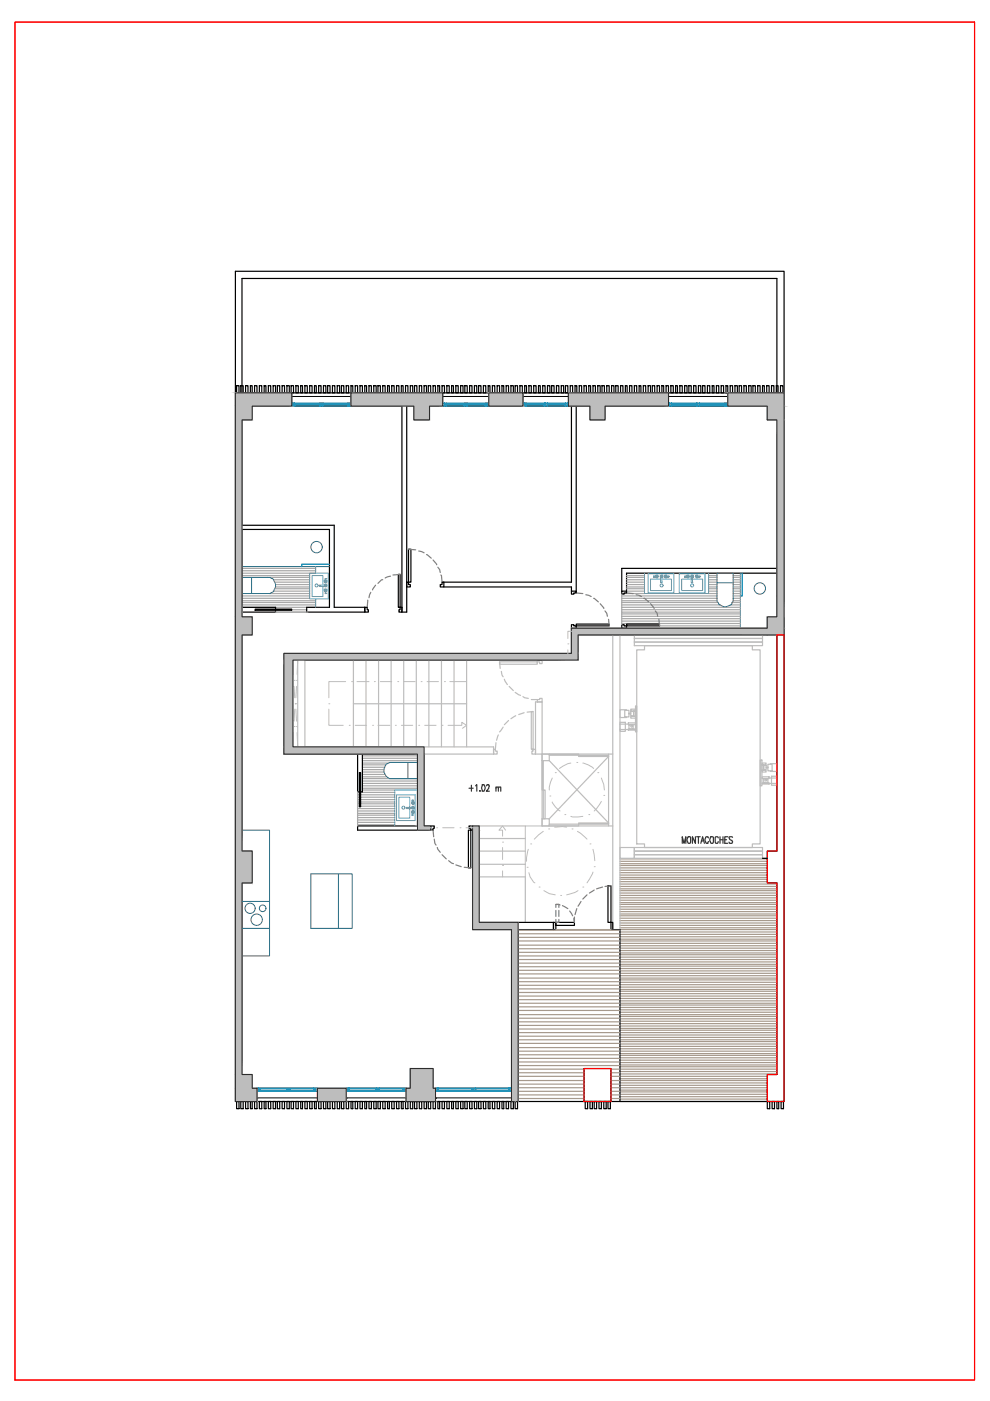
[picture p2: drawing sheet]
<svg xmlns="http://www.w3.org/2000/svg" width="210mm" height="297mm" viewBox="0 0 210 297" stroke-linecap="round" stroke-linejoin="round" font-family="sans-serif">
<!-- layer: 0 -->
<g fill="none" stroke="#000" stroke-width=".25">
<path d="M49.9 57.5h116.3v176h-116.3zM49.9 83.3h116.3M50.2 81.8h.5v1.5h-.5zM51.1 81.8h.5v1.5h-.5zM51.3 83.3v-24.3h113.4v24.3M52.1 81.8h.5v1.5h-.5zM53.1 81.8h.4v1.5h-.4zM54 81.8h.5v1.5h-.5zM55 81.8h.5v1.5h-.5zM56 81.8h.4v1.5h-.4zM56.9 81.8h.5v1.5h-.5zM57.9 81.8h.5v1.5h-.5z"/>
<path d="M58.8 81.8h.5v1.5h-.5zM59.8 81.8h.5v1.5h-.5zM60.8 81.8h.5v1.5h-.5zM61.7 81.8h.5v1.5h-.5zM61.8 83.3v.6h-.1v.3h.1v1.9M62.7 81.8h.5v1.5h-.5zM63.8 81.8h.3v1.5h-.3zM64.6 81.8h.6v1.5h-.6zM65.7 81.8h.5v1.5h-.5zM66.7 81.8h.4v1.5h-.4zM67.6 81.8h.5v1.5h-.5zM68.6 81.8h.5v1.5h-.5z"/>
<path d="M69.5 81.8h.5v1.5h-.5zM70.5 81.8h.5v1.5h-.5zM71.5 81.8h.5v1.5h-.5zM72.4 81.8h.5v1.5h-.5zM73.4 81.8h.5v1.5h-.5zM74.4 83.3v.6h.1v.3h-.1v1.9M74.4 81.8h.4v1.5h-.4zM75.3 81.8h.5v1.5h-.5zM76.3 81.8h.5v1.5h-.5zM77.3 81.8h.4v1.5h-.4zM78.2 81.8h.5v1.5h-.5zM79.2 81.8h.6v1.5h-.6z"/>
<path d="M80.1 81.8h.5v1.5h-.5zM81.2 81.8h.5v1.5h-.5zM82.2 81.8h.4v1.5h-.4zM83.1 81.8h.5v1.5h-.5zM84.1 81.8h.5v1.5h-.5zM85.1 81.8h.4v1.5h-.4zM86 81.8h.5v1.5h-.5zM87 81.8h.5v1.5h-.5zM87.9 81.8h.5v1.5h-.5zM88.9 81.8h.5v1.5h-.5zM89.9 81.8h.5v1.5h-.5zM90.8 81.8h.5v1.5h-.5z"/>
<path d="M91.8 81.8h.5v1.5h-.5zM92.8 81.8h.4v1.5h-.4zM93.7 81.8h.5v1.5h-.5zM93.9 83.3v.6h-.2v.3h.2v1.9M94.7 81.8h.6v1.5h-.6zM95.8 81.8h.3v1.5h-.3zM96.6 81.8h.6v1.5h-.6zM97.7 81.8h.5v1.5h-.5zM98.6 81.8h.5v1.5h-.5zM99.6 81.8h.5v1.5h-.5zM100.6 81.8h.5v1.5h-.5zM101.5 81.8h.5v1.5h-.5z"/>
<path d="M102.5 81.8h.5v1.5h-.5zM103.5 81.8h.4v1.5h-.4zM103.6 83.3v.6h.2v.3h-.2v1.9M104.4 81.8h.5v1.5h-.5zM105.4 81.8h.5v1.5h-.5zM106.4 81.8h.4v1.5h-.4zM107.3 81.8h.5v1.5h-.5zM108.3 81.8h.5v1.5h-.5zM109.2 81.8h.5v1.5h-.5zM110.2 81.8h.5v1.5h-.5zM110.9 83.3v.6h-.2v.3h.2v1.9M111.3 81.8h.3v1.5h-.3z"/>
<path d="M112.1 81.8h.5v1.5h-.5zM113.2 81.8h.5v1.5h-.5zM114.2 81.8h.4v1.5h-.4zM115.1 81.8h.5v1.5h-.5zM116.1 81.8h.5v1.5h-.5zM117 81.8h.5v1.5h-.5zM118 81.8h.5v1.5h-.5zM119 81.8h.5v1.5h-.5zM119.9 81.8h.5v1.5h-.5zM120.5 83.3v.6h.2v.3h-.2v1.9M120.9 81.8h.5v1.5h-.5zM121.2 86.1v37.3h-27.1"/>
<path d="M121.9 81.8h.4v1.5h-.4zM122.2 86.1v39.2M122.8 81.8h.5v1.5h-.5zM123.8 81.8h.5v1.5h-.5zM124.8 81.8h.4v1.5h-.4zM125.7 81.8h.5v1.5h-.5zM126.7 81.8h.6v1.5h-.6zM127.6 81.8h.5v1.5h-.5zM128.7 81.8h.5v1.5h-.5zM129.7 81.8h.5v1.5h-.5zM130.6 81.8h.5v1.5h-.5zM131.6 81.8h.5v1.5h-.5z"/>
<path d="M132.6 81.8h.4v1.5h-.4zM133.5 81.8h.5v1.5h-.5zM134.5 81.8h.5v1.5h-.5zM135.5 81.8h.4v1.5h-.4zM136.4 81.8h.5v1.5h-.5zM137.4 81.8h.5v1.5h-.5zM138.3 81.8h.5v1.5h-.5zM139.3 81.8h.5v1.5h-.5zM140.3 81.8h.4v1.5h-.4zM141.2 81.8h.5v1.5h-.5zM141.7 83.3v.6h-.1v.3h.1v1.9M142.2 81.8h.5v1.5h-.5z"/>
<path d="M143.3 81.8h.3v1.5h-.3zM144.1 81.8h.6v1.5h-.6zM145.2 81.8h.5v1.5h-.5zM146.1 81.8h.5v1.5h-.5zM147.1 81.8h.5v1.5h-.5zM148.1 81.8h.5v1.5h-.5zM149 81.8h.5v1.5h-.5zM150 81.8h.5v1.5h-.5zM151 81.8h.4v1.5h-.4zM151.9 81.8h.5v1.5h-.5zM152.9 81.8h.5v1.5h-.5zM153.9 81.8h.4v1.5h-.4z"/>
<path d="M154.3 83.3v.6h.1v.3h-.1v1.9M154.8 81.8h.5v1.5h-.5zM155.8 81.8h.5v1.5h-.5zM156.7 81.8h.5v1.5h-.5zM157.7 81.8h.5v1.5h-.5zM158.8 81.8h.5v1.5h-.5zM159.6 81.8h.5v1.5h-.5zM160.7 81.8h.5v1.5h-.5zM161.7 81.8h.4v1.5h-.4zM162.6 81.8h.5v1.5h-.5zM163.6 81.8h.5v1.5h-.5zM164.6 81.8h.4v1.5h-.4z"/>
<path d="M165.5 81.8h.5v1.5h-.5zM51.3 134.6v45.9h2.2v6.7h-2.2v40.6h2.2v2.9h33.5v-4.1h4.8v4.1h16.7v-33.6h-8.3v-22M58.4 129.1v-.3h-7.1v-16.5h18.6v16.5h-4.9v1h12.3v-1h-6.4v-17.4h-19.6v-22.4h2.2v-2.9h31.7v43.7h1v-43.7h1.6v2.9h3.3v-2.9h34v2.9h3.2v-2.9h34.4v2.9h2v41.8M58.4 129.4v.4h-7.1v1M94.1 124.4h27.1v.9M162.7 133.2h-41.5v5.3h-61v21.4h28.3v15.2h-12.7v.9h15.5M162.7 134.6h-40.1v5.3h-58M164.7 126.4h.1M164.7 134.6v45.9h-2v6.7h2v40.6h-2v5.7M164.7 120.5h-32.9v4.8M164.7 121.5h-31.9v3.8M75.8 159.9v8h.4"/>
<path d="M76.8 159.9v8h-.3M89.9 159.9v15.2h1.4M101.6 175.1v20.5h15.7v1.5h-7.4v36.4M129.9 197.1h1.5v36.4M161.7 182h1M50.2 233.5h.5v1.6h-.5zM51.1 233.5h.5v1.6h-.5zM52.1 233.5h.5v1.6h-.5zM53.1 233.5h.4v1.6h-.4zM54 233.5h.5v1.6h-.5zM54.6 232.8h-.1l.1 .1M55 233.5h.5v1.6h-.5z"/>
<path d="M56 233.5h.4v1.6h-.4zM56.9 233.5h.5v1.6h-.5zM57.9 233.5h.5v1.6h-.5zM58.8 233.5h.5v1.6h-.5zM59.8 233.5h.5v1.6h-.5zM60.8 233.5h.5v1.6h-.5zM61.7 233.5h.5v1.6h-.5zM62.7 233.5h.5v1.6h-.5zM63.8 233.5h.3v1.6h-.3zM64.6 233.5h.6v1.6h-.6zM65.7 233.5h.5v1.6h-.5zM66.7 233.5h.4v1.6h-.4z"/>
<path d="M67.3 232.8h.1l-.1 .1M67.6 233.5h.5v1.6h-.5zM68.6 233.5h.5v1.6h-.5zM69.5 233.5h.5v1.6h-.5zM70.5 233.5h.5v1.6h-.5zM71.5 233.5h.5v1.6h-.5zM72.4 233.5h.5v1.6h-.5zM73.4 233.5h.5v1.6h-.5zM73.5 232.8h-.1l.1 .1M74.4 233.5h.4v1.6h-.4zM75.3 233.5h.5v1.6h-.5zM76.3 233.5h.5v1.6h-.5z"/>
<path d="M77.3 233.5h.4v1.6h-.4zM78.2 233.5h.5v1.6h-.5zM79.2 233.5h.6v1.6h-.6zM80.1 233.5h.5v1.6h-.5zM81.2 233.5h.5v1.6h-.5zM82.2 233.5h.4v1.6h-.4zM83.1 233.5h.5v1.6h-.5zM84.1 233.5h.5v1.6h-.5zM85.1 233.5h.4v1.6h-.4zM86 233.5h.5v1.6h-.5zM86.1 232.8h.1l-.1 .1M87 233.5h.5v1.6h-.5z"/>
<path d="M87.9 233.5h.5v1.6h-.5zM88.9 233.5h.5v1.6h-.5zM89.9 233.5h.5v1.6h-.5zM90.8 233.5h.5v1.6h-.5zM91.8 233.5h.5v1.6h-.5zM92.5 232.8h-.2l.2 .1M92.8 233.5h.4v1.6h-.4zM93.7 233.5h.5v1.6h-.5zM94.7 233.5h.6v1.6h-.6zM95.8 233.5h.3v1.6h-.3zM96.6 233.5h.6v1.6h-.6zM97.7 233.5h.5v1.6h-.5z"/>
<path d="M98.6 233.5h.5v1.6h-.5zM99.6 233.5h.5v1.6h-.5zM100.6 233.5h.5v1.6h-.5zM101.5 233.5h.5v1.6h-.5zM102.5 233.5h.5v1.6h-.5zM103.5 233.5h.4v1.6h-.4zM104.4 233.5h.5v1.6h-.5zM105.4 233.5h.5v1.6h-.5zM106.4 233.5h.4v1.6h-.4zM107.3 233.5h.5v1.6h-.5zM108.3 233.5h.5v1.6h-.5zM108.5 232.8h.1l-.1 .1"/>
<path d="M109.2 233.5h.5v1.6h-.5zM123.8 226.6h5.7v6.9h-5.7zM124.1 233.5h.5v1.6h-.5zM125.1 233.5h.5v1.6h-.5zM126 233.5h.5v1.6h-.5zM127 233.5h.5v1.6h-.5zM128 233.5h.5v1.6h-.5zM128.9 233.5h.5v1.6h-.5zM162.7 233.5h.5v1.6h-.5zM163.7 233.5h.5v1.6h-.5zM164.7 233.5h.4v1.6h-.4zM165.6 233.5h.5v1.6h-.5z"/>
</g>
<!-- layer: 17-mamparas-vidrio -->
<g fill="none" stroke="#0086b3" stroke-width=".25">
<path d="M61.8 85.5h.3v.6h-.3zM62.1 85.5h.4v.6h-.4zM62.5 85.5h5.3v.6h-5.3zM62.5 85.7h5.3v.1h-5.3zM67.8 85.5h.3v.6h-.3zM68.1 85.5h.4v.6h-.4zM68.5 85.5h5.3v.6h-5.3zM68.5 85.7h5.3v.1h-5.3zM73.8 85.5h.2v.6h-.2zM74 85.5h.4v.6h-.4zM93.9 85.5h.3v.6h-.3zM94.2 85.5h.4v.6h-.4z"/>
<path d="M94.6 85.5h3.8v.6h-3.8zM94.6 85.7h3.8v.1h-3.8zM98.4 85.5h.4v.6h-.4zM98.8 85.5h.3v.6h-.3zM99.1 85.5h3.8v.6h-3.8zM99.1 85.7h3.8v.1h-3.8zM102.9 85.5h.4v.6h-.4zM103.3 85.5h.3v.6h-.3zM110.9 85.5h.4v.6h-.4zM111.3 85.5h.2v.6h-.2zM111.5 85.5h3.9v.6h-3.9zM111.5 85.7h3.9v.1h-3.9z"/>
<path d="M115.4 85.5h.3v.6h-.3zM115.7 85.5h.4v.6h-.4zM116.1 85.5h3.8v.6h-3.8zM116.1 85.7h3.8v.1h-3.8zM119.9 85.5h.4v.6h-.4zM120.3 85.5h.2v.6h-.2zM141.7 85.5h.3v.6h-.3zM142 85.5h.4v.6h-.4zM142.4 85.5h5.3v.6h-5.3zM142.4 85.7h5.3v.1h-5.3zM147.7 85.5h.3v.6h-.3zM148 85.5h.3v.6h-.3z"/>
<path d="M148.3 85.5h5.4v.6h-5.4zM148.3 85.7h5.4v.1h-5.4zM153.7 85.5h.2v.6h-.2zM153.9 85.5h.4v.6h-.4zM69.9 119.6h-5.9v.5M157.4 121.5v4.9h-.4M54.5 230.7h12.8h-.4v.7h.4v-.7M54.5 230.7h.4v.7h-.4zM54.9 230.7h.2v.7h-.2zM55.1 230.7h5.7v.7h-5.7zM55.1 231.1h5.7M60.8 230.7h.4v.7h-.4z"/>
<path d="M61.2 230.7h.3v.7h-.3zM61.5 230.7h5v.7h-5zM61.5 231.1h5M66.5 230.7h.4v.7h-.4zM73.4 230.7h12.7h-.2v.7h.2v-.7M73.4 230.7h.4v.7h-.4zM73.8 230.7h.2v.7h-.2zM74 230.7h5.8v.7h-5.8zM74 231.1h5.8M79.8 230.7h.2v.7h-.2zM80 230.7h.4v.7h-.4zM80.4 230.7h5.1v.7h-5.1z"/>
<path d="M80.4 231.1h5.1M85.5 230.7h.4v.7h-.4zM92.3 230.7h16.2h-.4v.7h.4v-.7M92.3 230.7h.4v.7h-.4zM92.7 230.7h.3v.7h-.3zM93 230.7h7.1v.7h-7.1zM93 231.1h7.1M100.1 230.7h.4v.7h-.4zM100.5 230.7h.3v.7h-.3zM100.8 230.7h7v.7h-7zM100.8 231.1h7M107.8 230.7h.3v.7h-.3z"/>
</g>
<!-- layer: CARPINTERIA -->
<g fill="none" stroke="#a6a6a6" stroke-width=".25">
<path d="M51.3 120.5h15.6M51.3 121h15.6M51.3 121.5h15.6M51.3 122h14.4M51.3 126.4h14.4M51.3 126.9h14.4M51.3 127.4h15.6M51.3 127.7h15.6M51.3 128.3h15.6M51.3 128.8h15.6M57.2 125.8h8.5M57.3 122.4h8.4"/>
<path d="M57.9 125.3h7.8M58 122.9h7.7M58.3 123.4h7.4M58.3 124.8h7.4M58.4 123.9h7.3M58.4 124.4h7.3M58.4 129.8h6.9M61.8 129.3h3.2M131.8 128.8h25.2M131.8 129.3h25.2M131.8 129.8h25.2M131.8 130.2h25.2"/>
<path d="M131.8 130.7h25.2M131.8 131.2h25.2M131.8 131.7h25.2M131.8 132.2h25.2M131.8 126.4h20.2M131.8 126.9h20.2M131.8 127.4h20.2M131.8 127.7h20.5M131.8 128.3h20.9M131.8 126v6.4M132.3 125.8h4.4M132.3 132.7h.5"/>
<path d="M132.8 122h3.9M132.8 122.4h3.9M132.8 122.9h3.9M132.8 123.4h3.9M132.8 123.9h3.9M132.8 124.4h3.9M132.8 124.8h3.9M132.8 125.3h3.9M132.8 133.1h24.2M139.8 132.7h17.2M150.2 122h1.8M150.2 122.4h1.8"/>
<path d="M150.2 122.9h1.8M150.2 123.4h1.8M150.2 123.9h1.8M150.2 124.4h1.8M150.2 124.8h1.8M150.2 125.3h1.8M150.2 125.8h1.8M154.8 128.3h2.2M155.2 127.7h1.8M155.4 122h1.6M155.4 122.4h1.6M155.4 122.9h1.6"/>
<path d="M155.4 123.4h1.6M155.4 123.9h1.6M155.4 124.4h1.6M155.4 124.8h1.6M155.4 125.3h1.6M155.4 125.8h1.6M155.4 126.4h1.6M155.4 126.9h1.6M155.4 127.4h1.6M75.8 168h.4M75.8 168.5h.4M75.8 169h.4"/>
<path d="M75.8 169.5h.4M75.8 170h.4M75.8 170.4h.4M75.8 170.9h.4M75.8 171.4h7.9M75.8 171.9h7.9M75.8 172.5h7.9M75.8 172.8h7.9M75.8 173.3h7.9M75.8 173.8h7.9M75.8 174.4h7.9M75.8 174.9h7.9"/>
<path d="M75.8 167.9v7.2M76.5 168h7.2M76.5 168.5h7.2M76.5 169h7.2M76.5 169.5h7.2M76.5 170h7.2M76.5 170.4h7.2M76.5 170.9h7.2M76.8 160.3h11.7M76.8 160.8h11.7M76.8 161.3h11.7M76.8 161.8h5.6"/>
<path d="M76.8 162.2h5M76.8 162.7h4.7M76.8 163.2h4.6M76.8 163.7h4.6M76.8 164.2h4.7M76.8 164.7h5.1M76.8 165.1h11.7M76.8 165.6h11.7M76.8 166.1h11.7M76.8 166.6h11.7M76.8 167.1h11.7M76.8 167.5h6.9"/>
</g>
<!-- layer: 0-Sanitarios -->
<g fill="none" stroke="#3f6f7f" stroke-width=".21">
<path d="M51.3 122.4h5.5a1.67 1.67 0 0 1 1.6 1.4 2.2 2.2 0 0 1-.7 1.8l-.4 .2h-6zM51.3 120.1h18.6M53.3 122.4v3.4M152 121.5h3.4v5.7a1.73 1.73 0 0 1-1.8 1.5 1.73 1.73 0 0 1-1.6-1.8zM152 123.6h3.4M157 121.5v11.7M51.3 176h5.9v26.7h-5.9M81.9 162l.7-.3h5.9v3.4h-5.4a1.78 1.78 0 0 1-1.6-1.2 1.78 1.78 0 0 1 .4-1.9zM86.5 161.7v3.4M51.3 196.8h5.9M51.3 191.1h5.9M65.9 185.3h8.8v11.5h-8.8z"/>
<path d="M71.8 185.3v11.5"/>
<circle cx="67.1" cy="116" r="1.21"/>
<circle cx="161.1" cy="124.8" r="1.21"/>
<circle cx="53" cy="192.6" r="1.08"/>
<circle cx="54.4" cy="195" r="1.21"/>
<circle cx="55.7" cy="192.6" r=".7"/>
</g>
<!-- layer: CARPINTERIA -->
<g fill="none" stroke="#a6998c" stroke-width=".25">
<path d="M109.9 199.5h54.8M109.9 197.2h21.5M109.9 198h21.5M109.9 198.7h21.5M131.4 182.1h31.3M131.4 182.6h31.3M131.4 183.1h31.3M131.4 183.5h31.3M131.4 184h31.3M131.4 184.5h31.3M131.4 185h31.3M131.4 185.5h31.3"/>
<path d="M131.4 186h31.3M131.4 186.4h31.3M131.4 186.9h31.3M131.4 187.4h33.3M131.4 187.9h33.3M131.4 188.5h33.3M131.4 188.8h33.3M131.4 189.3h33.3M131.4 189.9h33.3M131.4 190.4h33.3M131.4 190.9h33.3M131.4 191.4h33.3"/>
<path d="M131.4 191.8h33.3M131.4 192.3h33.3M131.4 192.8h33.3M131.4 193.3h33.3M131.4 193.8h33.3M131.4 194.2h33.3M131.4 194.7h33.3M131.4 195.2h33.3M131.4 195.7h33.3M131.4 196.2h33.3M131.4 196.7h33.3M131.4 197.1h33.3"/>
<path d="M131.4 197.6h33.3M131.4 198.1h33.3M131.4 198.6h33.3M131.4 199.1h33.3M109.9 211.9h21.5M109.9 212.7h54.8M109.9 203.4h54.8M109.9 207.4h54.8M109.9 211.2h54.8M109.9 215.1h54.8M109.9 218.9h54.8M109.9 200.4h21.5"/>
<path d="M109.9 201.2h21.5M109.9 201.9h21.5M109.9 202.7h21.5M109.9 204.2h21.5M109.9 205h21.5M109.9 205.7h21.5M109.9 206.5h21.5M109.9 208.1h21.5M109.9 208.9h21.5M109.9 209.7h21.5M109.9 210.4h21.5M109.9 213.5h21.5"/>
<path d="M109.9 214.2h21.5M109.9 215.9h21.5M109.9 216.6h21.5M109.9 217.4h21.5M109.9 218.2h21.5M109.9 219.7h21.5M131.4 200h33.3M131.4 200.5h33.3M131.4 201h33.3M131.4 201.5h33.3M131.4 202h33.3M131.4 202.4h33.3"/>
<path d="M131.4 202.9h33.3M131.4 203.9h33.3M131.4 204.5h33.3M131.4 204.8h33.3M131.4 205.3h33.3M131.4 205.9h33.3M131.4 206.4h33.3M131.4 206.9h33.3M131.4 207.8h33.3M131.4 208.3h33.3M131.4 208.8h33.3M131.4 209.3h33.3"/>
<path d="M131.4 209.8h33.3M131.4 210.2h33.3M131.4 210.7h33.3M131.4 211.7h33.3M131.4 212.2h33.3M131.4 213.1h33.3M131.4 213.6h33.3M131.4 214.1h33.3M131.4 214.6h33.3M131.4 215.5h33.3M131.4 216h33.3M131.4 216.5h33.3"/>
<path d="M131.4 217h33.3M131.4 217.5h33.3M131.4 218h33.3M131.4 218.4h33.3M131.4 219.4h33.3M131.4 219.9h33.3M109.9 220.5h54.8M109.9 222.9h54.8M109.9 226.7h13.9M109.9 228.2h13.9M109.9 229.1h13.9M109.9 230.6h13.9"/>
<path d="M109.9 221.2h21.5M109.9 222.1h21.5M109.9 223.6h21.5M109.9 224.4h21.5M109.9 225.2h21.5M109.9 225.9h21.5M109.9 227.4h13.9M109.9 229.9h13.9M109.9 231.4h13.9M109.9 232.1h13.9M109.9 232.9h13.9M129.5 226.7h35.2"/>
<path d="M129.5 228.2h33.2M129.5 229.1h33.2M129.5 230.6h33.2M129.5 227.4h1.9M129.5 229.9h1.9M129.5 231.4h1.9M129.5 232.1h1.9M129.5 232.9h1.9M131.4 220.8h33.3M131.4 221.3h33.3M131.4 221.9h33.3M131.4 222.4h33.3"/>
<path d="M131.4 223.4h33.3M131.4 223.8h33.3M131.4 224.3h33.3M131.4 224.8h33.3M131.4 225.3h33.3M131.4 225.8h33.3M131.4 226.2h33.3M131.4 227.2h33.3M131.4 227.7h33.3M131.4 228.7h31.3M131.4 229.6h31.3M131.4 230.1h31.3"/>
<path d="M131.4 231.1h31.3M131.4 231.5h31.3M131.4 232h31.3M131.4 232.5h31.3M131.4 233h31.3M131.4 233.5h31.3"/>
</g>
<!-- layer: 0 -->
<g fill="none" stroke="#bdbdbd" stroke-width=".25">
<path d="M62.1 139.9h1v18.5h-1zM64.6 139.9v18.5h40v1.5h-14.7M74.9 139.9v18.5M77.6 139.9v18.5M80.3 139.9v18.5M82.9 139.9v18.5M85.6 139.9v18.5M88.3 139.9v18.5M90.9 139.9v18.5M93.6 139.9v18.5M96.3 139.9v18.5M98.9 139.9v18.5"/>
<path d="M129.9 134.6v62.5M131.4 134.6v62.5M134.5 136.1h27.2v.8h-27.2zM134.5 135.4h27.2v.7h-27.2zM134.5 134.6h27.2v.8h-27.2zM135 137.8h1.7v-.9h22.8v.9h1.7v41.1h-1.7v.8h-22.8v-.8h-1.7zM74.9 149.2h24M113.5 148.8h1.4v11.1h-1.4zM114.9 159.9h1.6v1.4h-1.6zM116.5 159.9h6.2v.2h-6.2zM129 159.9v15.2M129.9 159.9h-15v15.2h15"/>
<path d="M131.4 153.1h1.2v2h-1.2zM131.4 153.5h1.8M131.4 154.7h1.8M132.5 150.6h.9v1.4h-.9zM132.8 150.6v-.1h-1.4v1.6h1.4v-.1M133.2 153.3h1.5v.4h-1.5zM133.2 154.5h1.5v.3h-1.5zM133.4 151.2h.3v.2h-.3zM133.4 153.7h.8v.8h-.8zM133.7 150.4h1v.3h-1zM133.7 151.9h1v.4h-1zM133.7 150.9h.7v.9h-.7z"/>
<path d="M134.4 150.7h.3v1.2h-.3zM134.7 149.7h.3v5.5h-.3zM100.2 175.1h11.2M101.6 177.8h9.8M114.9 173.6h1.6v1.5h-1.6zM114.9 161.3h.3v6.2h-.3zM115.2 167.5h.4v6.1h-.4zM116.5 174.7h6.2v.4h-6.2zM116.5 161.3l12.5 13.2M122.7 160.1h6.3v.3h-6.3zM122.7 174.5h6.3v.2h-6.3zM129 160.4l-12.5 13.2"/>
<path d="M131.4 179.7h3.1v2.3h-3.1zM134.5 179.7h27.2v.8h-27.2zM161.2 161.1h.3v5.5h-.3zM161.5 162.2h.4v1.1h-.4zM161.5 161.8h.9v.4h-.9zM161.5 163.3h.9v.4h-.9zM161.5 164.7h1.6v.4h-1.6zM161.5 166h1.6v.2h-1.6zM161.9 162.3h.5v.9h-.5zM161.9 165.1h.9v.9h-.9zM162.4 162.7h.4v.1h-.4zM162.8 162h.9v1.4h-.9z"/>
<path d="M163.1 165h1.6M163.1 166.1h1.6M163.3 162v-.1h1.4v1.7h-1.4v-.2M163.6 164.6h1.1v1.9h-1.1zM101.6 185.9h9.8v9.7M101.6 183.2h9.8M101.6 180.5h9.8M134.5 180.5h27.2v.7h-27.2zM134.5 181.2h27.2v.8h-27.2z"/>
<circle cx="133.9" cy="154" r=".19"/>
<circle cx="162.4" cy="165.4" r=".19"/>
</g>
<!-- layer: 23-PUERTAS -->
<g fill="none" stroke="#000" stroke-width=".25">
<path d="M86.6 116.4h.5v7h-.5zM51.3 130.8h2.2v3.8h-2.2M54.1 129.1h7.7v.3h-7.7zM77.3 128.8h.6v.5h.2v.5h-.8zM84.5 121.8h.3v7h-.3zM84.8 128.8h.4v1h-.6v-.5h.2zM86.2 123.4h.4v.5h.4v.5h-.8zM93.7 123.4h.4v1h-.8v-.5h.4zM113.9 139.9h1M121.2 132.4h.5v.3h.5v.5h-1zM121.2 125.3h1v.4h-.5v.3h-.5zM122.2 132.3h7v.4h-7z"/>
<path d="M131.8 132.4h.5v.3h.5v.5h-1zM131.8 125.3h1v.4h-.5v.3h-.5zM132.8 132.3h7v.4h-7zM164.7 130.8h-2v3.8h2M76.2 163.8h.3v7.3h-.3zM91.3 175.1h.8v.5h-.3v.4h-.5zM99.3 176h.5v8h-.5zM99.4 175.1h.8v.9h-.4v-.4h-.4zM117.3 195.6h.6v1.5h-.6zM117.9 195.6h3.9v.6h-3.9zM128.9 187.8h.6v7.8h-.6zM129.5 195.6h.4v1.5h-.4z"/>
</g>
<g fill="none" stroke="#bdbdbd" stroke-width=".25">
<path d="M113.9 139.9v.4h.5v.4h.5v-.8M104.6 158.9h.4v.3h.4v.7h-.8zM105.2 157.5l-.2 1.4M105.7 155.8l-.4 1.2M105.9 140.3h8v.5h-8zM105.9 140.3l.1 1.4M106.3 142.4l.1 .7 .3 .4M106.7 154.2l-.8 1M106.9 144l.7 1.1M107.8 152.8l-.9 .9M108 145.5l.8 .9M109.2 146.8l1.2 .6"/>
<path d="M109.3 151.8l-1 .6M110.9 147.7l.4 .2 .7 .2M111.1 151.1l-1.1 .4M112.6 150.9h.4v8h-.4zM112.6 148.3h1.3M113 158.9h.5v1h-.7v-.7h.2zM113 150.9l-1.2 .1M113.9 148.3h.5v-.2h.5v.7h-1z"/>
</g>
<g fill="none" stroke="#808080" stroke-width=".25">
<path d="M86.6 116.4l1.5 .2M88.8 116.8l1.1 .4M90.4 117.6l1 .7M91.8 118.7l.8 1M78 127.2l-.1 1.6M78.6 125.6l-.4 1.1M79.6 124.1l-.6 1M81.2 122.9h-.3l-.8 .8M82.8 122.2l-1.1 .3M84.8 121.8l-1.5 .1M92.8 120.3l.4 .5 .1 .6M93.5 121.9l.2 1.5"/>
<path d="M122.2 125.7l1.4 .1M124.2 126.1l1.1 .4M125.9 126.9l1 .7M127.3 128l.7 1M128.3 129.5l.4 .5 .1 .7M129 131.3l.2 1.4M132.8 125.7l1.4 .1M134.9 126.1l1.1 .4M136.5 126.9l1 .7M137.9 128l.8 1M138.9 129.5l.4 .5 .1 .7M139.7 131.3l.1 1.4"/>
<path d="M91.8 176l.1 1.4M92.1 177.9l.1 .9 .3 .4M92.7 179.7l.6 1M93.7 181.2l.9 .9M95.1 182.5l1 .6M96.6 183.4l1.2 .4M98.4 183.9l1.4 .1M117.9 192.4v-.6h.6v.6M117.9 194.9v.7h.6v-.7M117.9 191.8l.8 .1M117.9 193v1.3M118.5 193v1.3"/>
<path d="M119.3 192l1.1 .6M120.8 193.2l.6 1M121.8 194.4v1.2l-.1-.9M122.3 192.6l-.4 1.3M123.2 191.1l-.6 1M124.5 189.7l-.9 .9M126 188.7l-1 .6M127.8 188.1l-1.3 .4M129.5 187.8l-1.2 .1"/>
</g>
<!-- layer: 0 -->
<g fill="none" stroke="#bdbdbd" stroke-width=".21">
<path d="M62.1 139.9l.1 3.1M62.6 139.2h-1.3v1.4M63.1 139.9l-.1 3.1M63.8 139.2h.1M65 139.2h2.4M68.7 139.2h.1M70 139.2h2.4M73.7 139.2h.1M74.8 139.2h2.5M78.6 139.2h.1M79.8 139.2h2.5M83.4 139.2h.1"/>
<path d="M84.7 139.2h2.4M88.4 139.2h.1M89.7 139.2h2.4M93.3 139.2h.1M94.6 139.2h2.4M98.3 139.2h.1M99.4 139.2h2.6M103.1 139.2h.1M104.4 139.2h2.5M108.1 139.2h.1M109.3 139.2h2.5M113 139.2h.1"/>
<path d="M114.3 139.2h2.4M118 139.2h.1M120.4 137.8v1.4h-1.3M120.4 136.5h.1M123.1 133.8h-2.7v1.6M124.3 133.8h.1M125.5 133.8h2.5M129.2 133.8h.1M130.4 133.8h2.6M134.1 133.8h.1M135.4 133.8h2.4M139.1 133.8h.1"/>
<path d="M140.3 133.8h2.4M144 133.8h.1M145.2 133.8h2.5M149 133.8h.1M150.1 133.8h2.6M153.8 133.8h.1M155.1 133.8h2.4M158.8 133.8h.1M160 133.8h2.7M61.3 157.8v1.3h2.8M61.3 156.6h.1M61.3 151.6h.1"/>
<path d="M61.3 146.7h.1M61.3 141.7h.1M61.3 143v2.5M61.3 147.9v2.5M61.3 152.9v2.4M62.2 155.3l-.1 3.1M62.4 154h.1M62.4 144.3h.1M62.4 145.5l.1 2.4M62.5 150.4l-.1 2.5M62.6 149.2h.1M62.7 150.4l.2 2.5"/>
<path d="M62.9 144.3h.1M62.9 154h.1M62.9 145.5l-.2 2.4M63 155.3l.1 3.1M65.4 159.1h.1M66.7 159.1h2.4M69.7 150.4v3.4h3.1M69.7 149.2h.1M70.4 159.1h.1M71.6 159.1h2.4M73.3 144.5h-3.6v3.4M74 153.8h.1"/>
<path d="M74.5 144.5h.1M75.3 159.1h.1M75.3 153.8h2.4M75.7 144.5h2.5M76.5 159.1h2.5M79 153.8h.1M79.4 144.5h.1M80.1 159.1h.1M80.1 153.8h2.6M80.6 144.5h2.5M81.4 159.1h2.4M83.8 153.8h.1"/>
<path d="M84.3 144.5h.1M85.1 159.1h.1M85.1 153.8h2.4M85.6 144.5h2.4M86.4 159.1h2.8v2M88.8 153.8h.1M89.3 144.5h.1M90 153.8h2.5M90.6 144.5h2.4M93.7 153.8h.1M94.2 144.5h.1M95 153.8h2.9v-.7l1 .7-.9 .6"/>
<path d="M95.4 144.5h3.5M89.2 173.5v2h2.1M89.2 172.2h.1M89.2 167.4h.1M89.2 162.4h.1M89.2 163.7v2.4M89.2 168.5v2.6M92.6 175.5h.1M93.9 175.5h2.4M97.5 175.5h.1M98.8 175.5h2.2v1.8M101 178.5h.1"/>
<path d="M101 179.8v2.4M106.6 178.5h.1M106.6 179.7v2.5M107.2 176l-.6-.9-.8 .9h.8v1.3M112.5 178.9h.1M114.9 175.1h-3.5v10.8M115.2 176.3l-1.9 1.6M116.3 175.8h.1M116.6 168.8h.1M117.1 165l-.6 1.9v.6M117.1 170a4.4 4.4 0 0 0 1.6 1.9M117.6 175.4l1.7-.2 .8 .2"/>
<path d="M117.7 163.8h.1M119.8 172.7h.1M121 161.8l-.6 .1-1.8 1M121 173.1l.4 .1 2.2-.1M121.3 175.8h.1M122.3 161.7h.1M122.4 176.3l2.1 1.6M123.6 161.8a4.9 4.9 0 0 1 2.3 1.1M124.8 172.7h.1M125.1 178.9h.1M126.7 163.8h.1M127.5 165l.5 1.4 .1 1.1"/>
<path d="M127.5 169.9l-1.5 2M128 168.6h.1M101 194.5v1.8h2.9M101 193.3h.1M101 188.5h.1M101 183.5h.1M101 184.8v2.4M101 189.6v2.5M105 196.3h.1M106.3 196.3h2.9v2.7M106.6 183.5h.1M106.6 184.6v1.3"/>
<path d="M111.8 183.9h.1M112 180.1l-.4 1.7v.8M112.1 185l.3 .9 .8 1.2 .2 .1M114.3 188.1h.1M115.3 188.8l1.2 .7 1.2 .2M118.9 189.9h.1M122.6 188.8l-.7 .4-1.8 .5M123.6 188.1h.1M125.7 180.1l.4 2.4M125.7 184.9l-1.2 2.3M126 183.8h.1M109.2 219.9h.1"/>
<path d="M109.2 215h.1M109.2 210h.1M109.2 205.1h.1M109.2 200.1h.1M109.2 201.4v2.4M109.2 206.4v2.4M109.2 211.3v2.4M109.2 216.1v2.6M109.2 229.7h.1M109.2 224.8h.1M109.2 221.1v2.5M109.2 226v2.5"/>
<path d="M109.2 231v2.5"/>
</g>
<path d="M61.7 84.1h12.8M93.7 84.1h10.1M110.7 84.1h10M141.6 84.1h12.8M54.5 232.8h12.9M73.4 232.8h12.8M92.3 232.8h16.3" fill="none" stroke="#000" stroke-width=".21"/>
<g fill="none" stroke="#333" stroke-width=".25">
<path d="M99.4 167.1h.9M99.9 166.5v1.3M100.8 166.6l.3-.2v1.4M101.7 167.6l.2 .2zM102.2 166.4h.4a.92 .92 0 0 1-.1 1.4h-.3l-.1-.7zM103.1 166.6a.32 .32 0 0 1 .4-.2 .32 .32 0 0 1 .3 .3l-.7 1.1h.7M105.2 167.1l.1-.2h.4v.9M105.2 166.9v.9M105.7 167.1l.1-.2h.4v.9M144.7 178.8v-1.4l.3 1.4 .4-1.4v1.4M145.8 177.5l.5-.1a1.23 1.23 0 0 1-.1 1.4h-.3l-.2-.5zM147.4 177.4v1.4l-.6-1.4v1.4"/>
<path d="M147.7 177.4h.8M148.1 177.4v1.4M148.6 178.8l.4-1.4 .4 1.4M148.7 178.3h.4M150.2 177.7l-.1-.3h-.4l-.2 .5 .2 .9h.4l.1-.4M150.6 177.5l.5-.1a1.23 1.23 0 0 1-.1 1.4h-.3l-.2-.5zM152.3 177.7l-.2-.3h-.3a1.23 1.23 0 0 0 .1 1.4h.2l.2-.4M152.7 177.4v1.4M152.7 178h.6M153.3 177.4v1.4M153.7 178h.4M154.3 177.4h-.6v1.4h.6"/>
<path d="M155.3 177.5l-.1-.1-.6 .1 .1 .4 .5 .3 .1 .2-.1 .4h-.5l-.1-.3"/>
</g>
<!-- layer: 20-MUROS-CERRAMIENTO -->
<path d="M3.2 4.7h203.4v287.9h-203.4zM164.7 134.6h1.5v98.9h-3.5v-5.7h2v-40.6h-2v-6.7h2zM54.5 230.7v2.8M67.3 230.7v2.8M73.4 230.7v2.8M86.1 230.7v2.8M92.3 230.7v2.8M108.5 230.7v2.8M123.8 226.6h5.7v6.9h-5.7z" fill="none" stroke="#f00" stroke-width=".25"/>
<!-- layer: Sanitarios -->
<g fill="none" stroke="#5ca1b8" stroke-width=".21">
<path d="M65.7 121.5h3.9v5.5h-3.9zM66.9 120.1v1.4M66.9 127v1.8M67.7 124.2h.1M67.7 124.1h1.3M67.7 124.3h1.3M67.8 124.2h.1M68.5 124.1v-2.1h-2.3v4.5h2.3v-2.2M68.7 124a.32 .32 0 0 1 .5-.1 .32 .32 0 0 1 0 .5 .32 .32 0 0 1-.5-.1M68.9 124l.2-.1 .1 .2-.1 .2h-.2M68.9 124l.3 .1-.3 .2M68.9 122.9a.32 .32 0 0 0-.1 .5 .32 .32 0 0 0 .5 0 .32 .32 0 0 0-.2-.5"/>
<path d="M69 122.7v.3h.1v-.3h-.1h.1M69 122.7h.1M69 123.3h.1M69 124.2h.1M69 125.8v-.3h.1v.3h-.1h.1M69 125.8h.1M69 125.2h.1M69 125.2l-.1 .3a.32 .32 0 0 1-.1-.5 .32 .32 0 0 1 .5 0 .32 .32 0 0 1-.2 .5M69 123v.3M69.1 123.1l.1 .2-.3 .1v-.3v.3h.2v-.3M69.1 122.7h.1M69.1 125.8h.1"/>
<path d="M69.1 123v.3M69.1 125.2v.3M69.1 125.3v-.3h-.2v.3v-.3l.3 .1-.1 .2M136.7 121.5v4.3h13.5v-4.3M137.4 121.7h5.5v4h-5.5zM138.6 122.2h.3v.2h-.3zM138.6 122.3h.1M138.6 122.2h.1M138.6 122.2v.1M138.9 122.2h.3M138.9 122.1a.32 .32 0 0 1 .5-.1 .32 .32 0 0 1 0 .5 .32 .32 0 0 1-.5-.2h.3M139.1 122.1h.3v.2h-.3h.3l-.1-.3-.2 .2"/>
<path d="M139.2 122.3h.1M140.1 122.8h-2.2v2.4h4.5v-2.4h-2.1M140.1 122.3v1.3M140.1 122.3l.2-.3 .1 .3M140.1 122.5a.32 .32 0 0 1-.1-.5 .32 .32 0 0 1 .5 0 .32 .32 0 0 1-.1 .5M140.1 122.4v-.2l.2-.2 .2 .2-.1 .2M140.2 122.3h.1M140.2 123.6h.1M140.2 123.4h.1M140.3 122.3v1.3M141.1 122.3h.1M141.1 122.2h.2l-.2-.2-.1 .3h.3h-.2"/>
<path d="M141.3 122.1l-.2-.1-.1 .2 .1 .2 .2-.1M141.4 122.2h.3v.2h-.3zM141.5 122.1a.32 .32 0 0 0-.5-.1 .32 .32 0 0 0 0 .5 .32 .32 0 0 0 .5-.2M141.7 122.3h.1M141.7 122.2h.1M141.7 122.2v.1M144 121.7h5.5v4h-5.5zM145.2 122.2h.3v.2h-.3zM145.2 122.3h.1M145.2 122.2h.1M145.2 122.2v.1M145.5 122.2h.3"/>
<path d="M145.6 122.1a.32 .32 0 0 1 .4-.1 .32 .32 0 0 1 0 .5 .32 .32 0 0 1-.4-.2h.2M145.7 122.2l.2-.2 .2 .2-.2 .2-.2-.1M145.7 122.1l.2-.1 .2 .2-.2 .2-.2-.1M145.8 122.3h.1M146.6 122.8h-2.1v2.4h4.5v-2.4h-2.2M146.6 122.3v1.3M146.6 122.3l.1-.3 .2 .3M146.6 122.5a.32 .32 0 0 1-.1-.5 .32 .32 0 0 1 .5 0 .32 .32 0 0 1-.1 .5M146.6 122.4v-.2l.1-.2 .2 .2v.2M146.7 122.3h.1M146.7 123.6h.1M146.7 123.4h.1"/>
<path d="M146.8 122.3v1.3M147.7 122.3h.1M147.7 122.2h.2l-.3-.1 .1 .3 .2-.1M147.7 122.3h.3M147.9 122.1l-.2-.1-.1 .2 .1 .2 .2-.1M148 122.2h.3v.2h-.3zM148.1 122.1a.32 .32 0 0 0-.5-.1 .32 .32 0 0 0 0 .5 .32 .32 0 0 0 .5-.2M148.3 122.3h.1M148.3 122.2h.1M148.3 122.2v.1M84.1 168.5h3.9v5.5h-3.9zM86.1 171.3h.1"/>
<path d="M86.1 171.2h1.4M86.1 171.4h1.4M86.2 171.3h.1M86.9 171.2v-2.2h-2.3v4.5h2.3v-2.1M87.3 171.1a.32 .32 0 0 1 .5-.1 .32 .32 0 0 1 0 .5 .32 .32 0 0 1-.5-.1M87.4 169.7v.3h.1v-.3h-.1h.1M87.4 169.7h.1M87.4 172.8v-.3h.1v.3h-.1h.1M87.4 172.8h.1M87.4 170v.3M87.4 172.2v.3M87.4 171.1h.2l.2 .1-.2 .2h-.2"/>
<path d="M87.4 171.1l.4 .1-.4 .2M87.5 169.9a.32 .32 0 0 0-.2 .5 .32 .32 0 0 0 .5 0 .32 .32 0 0 0-.2-.5M87.5 170.1l-.1 .2 .2 .1 .2-.1-.2-.2M87.5 169.7h.1M87.5 170.3h.1M87.5 171.3h.1M87.5 172.8h.1M87.5 172.2h.1M87.5 172.2v.2a.32 .32 0 0 1-.2-.4 .32 .32 0 0 1 .5 0 .32 .32 0 0 1-.2 .4M87.5 170v.3M87.5 170l-.1 .3 .2 .1 .2-.1-.2-.3M87.6 172.3l.2-.2-.4-.1 .1 .3-.1-.3 .4 .1-.2 .2"/>
<path d="M88.5 167.5h-4.8v7.6"/>
<circle cx="67.1" cy="124.1" r=".32"/>
<circle cx="140.3" cy="124.1" r=".32"/>
<circle cx="146.7" cy="124.1" r=".32"/>
<circle cx="85.5" cy="171.2" r=".32"/>
</g>
<!-- layer: CARPINTERIA -->
<g fill="#bdbdbd" stroke="#bdbdbd" stroke-width=".21">
<path d="M49.9 83.3l11.9 2.8v-2.8zM49.9 83.3l11.9 2.8h-11.9z"/>
<path d="M49.9 86.1l3.6 2.9v-2.9zM49.9 86.1l3.6 2.9h-3.6z"/>
<path d="M49.9 89l1.4 41.8v-41.8zM49.9 89l1.4 41.8h-1.4z"/>
<path d="M49.9 130.8l3.6 3.8v-3.8zM49.9 130.8l3.6 3.8h-3.6z"/>
<path d="M49.9 134.6l1.4 45.9v-45.9zM49.9 134.6l1.4 45.9h-1.4z"/>
<path d="M49.9 180.5l3.6 6.7v-6.7zM49.9 180.5l3.6 6.7h-3.6z"/>
<path d="M49.9 187.2l1.4 40.6v-40.6zM49.9 187.2l1.4 40.6h-1.4z"/>
<path d="M49.9 227.8l3.6 2.9v-2.9zM49.9 227.8l3.6 2.9h-3.6z"/>
<path d="M49.9 230.7l4.6 2.8v-2.8zM49.9 230.7l4.6 2.8h-4.6z"/>
<path d="M67.3 230.7l6.1 2.8v-2.8zM67.3 230.7l6.1 2.8h-6.1z"/>
<path d="M87 226.6l4.8 4.1v-4.1zM87 226.6l4.8 4.1h-4.8z"/>
<path d="M86.1 230.7l6.2 2.8v-2.8zM86.1 230.7l6.2 2.8h-6.2z"/>
<path d="M74.4 83.3l19.5 2.8v-2.8zM74.4 83.3l19.5 2.8h-19.5z"/>
<path d="M87.8 86.1l3.3 2.9v-2.9zM87.8 86.1l3.3 2.9h-3.3z"/>
<path d="M103.6 83.3l7.3 2.8v-2.8zM103.6 83.3l7.3 2.8h-7.3z"/>
<path d="M120.5 83.3l21.2 2.8v-2.8zM120.5 83.3l21.2 2.8h-21.2z"/>
<path d="M125.1 86.1l3.2 2.9v-2.9zM125.1 86.1l3.2 2.9h-3.2z"/>
<path d="M154.3 83.3l11.9 2.8v-2.8zM154.3 83.3l11.9 2.8h-11.9z"/>
<path d="M162.7 86.1l3.5 2.9v-2.9zM162.7 86.1l3.5 2.9h-3.5z"/>
<path d="M164.7 89l1.5 41.8v-41.8zM164.7 89l1.5 41.8h-1.5z"/>
<path d="M162.7 130.8l3.5 2.4v-2.4zM162.7 130.8l3.5 2.4h-3.5z"/>
<path d="M121.2 133.2l45 1.4v-1.4zM121.2 133.2l45 1.4h-45z"/>
<path d="M121.2 134.6l1.4 3.9v-3.9zM121.2 134.6l1.4 3.9h-1.4z"/>
<path d="M60.2 138.5l62.4 1.4v-1.4zM60.2 138.5l62.4 1.4h-62.4z"/>
<path d="M60.2 139.9l1.9 18.5v-18.5zM60.2 139.9l1.9 18.5h-1.9z"/>
<path d="M60.2 158.4l29.7 1.5v-1.5zM60.2 158.4l29.7 1.5h-29.7z"/>
<path d="M88.5 159.9l1.4 15.2v-15.2zM88.5 159.9l1.4 15.2h-1.4z"/>
<path d="M88.5 175.1l2.8 .9v-.9zM88.5 175.1l2.8 .9h-2.8z"/>
<path d="M100.2 175.1l1.4 .9v-.9zM100.2 175.1l1.4 .9h-1.4z"/>
<path d="M100.2 176l1.4 19.6v-19.6zM100.2 176l1.4 19.6h-1.4z"/>
<path d="M100.2 195.6l9.7 1.5v-1.5zM100.2 195.6l9.7 1.5h-9.7z"/>
<path d="M108.5 197.1l1.4 36.4v-36.4zM108.5 197.1l1.4 36.4h-1.4z"/>
</g>
<!-- layer: 20-MUROS-CERRAMIENTO -->
<path d="M49.9 83.3h11.9v2.8h-8.3v2.9h-2.2v41.8h2.2v3.8h-2.2v45.9h2.2v6.7h-2.2v40.6h2.2v2.9h1v2.8h-4.6zM74.4 83.3h19.5v2.8h-2.8v2.9h-3.3v-2.9h-13.4zM103.6 83.3h7.3v2.8h-7.3zM120.5 83.3h21.2v2.8h-13.4v2.9h-3.2v-2.9h-4.6zM60.2 138.5h61v-5.3h41.5v-2.4h2v-41.8h-2v-2.9h-8.4v-2.8h11.9v51.3h-43.6v5.3h-60.5v18.5h27.8v16.7h1.4v.9h-2.8v-16.1h-28.3zM100.2 175.1h1.4v20.5h8.3v37.9h-1.4v-36.4h-8.3zM67.3 230.7h6.1v2.8h-6.1zM87 226.6h4.8v4.1h.5v2.8h-6.2v-2.8h.9z" fill="none" stroke="#2b2b2b" stroke-width=".21"/>
<!-- layer: CARPINTERIA -->
<path d="M117.9 197.1h11.6" fill="none" stroke="#ccb266" stroke-width=".25"/>
<!-- layer: 20-MUROS-CERRAMIENTO -->
<path d="M3.2 4.7h203.4v287.9h-203.4z" fill="none" stroke="#f00" stroke-width=".21"/>
</svg>
